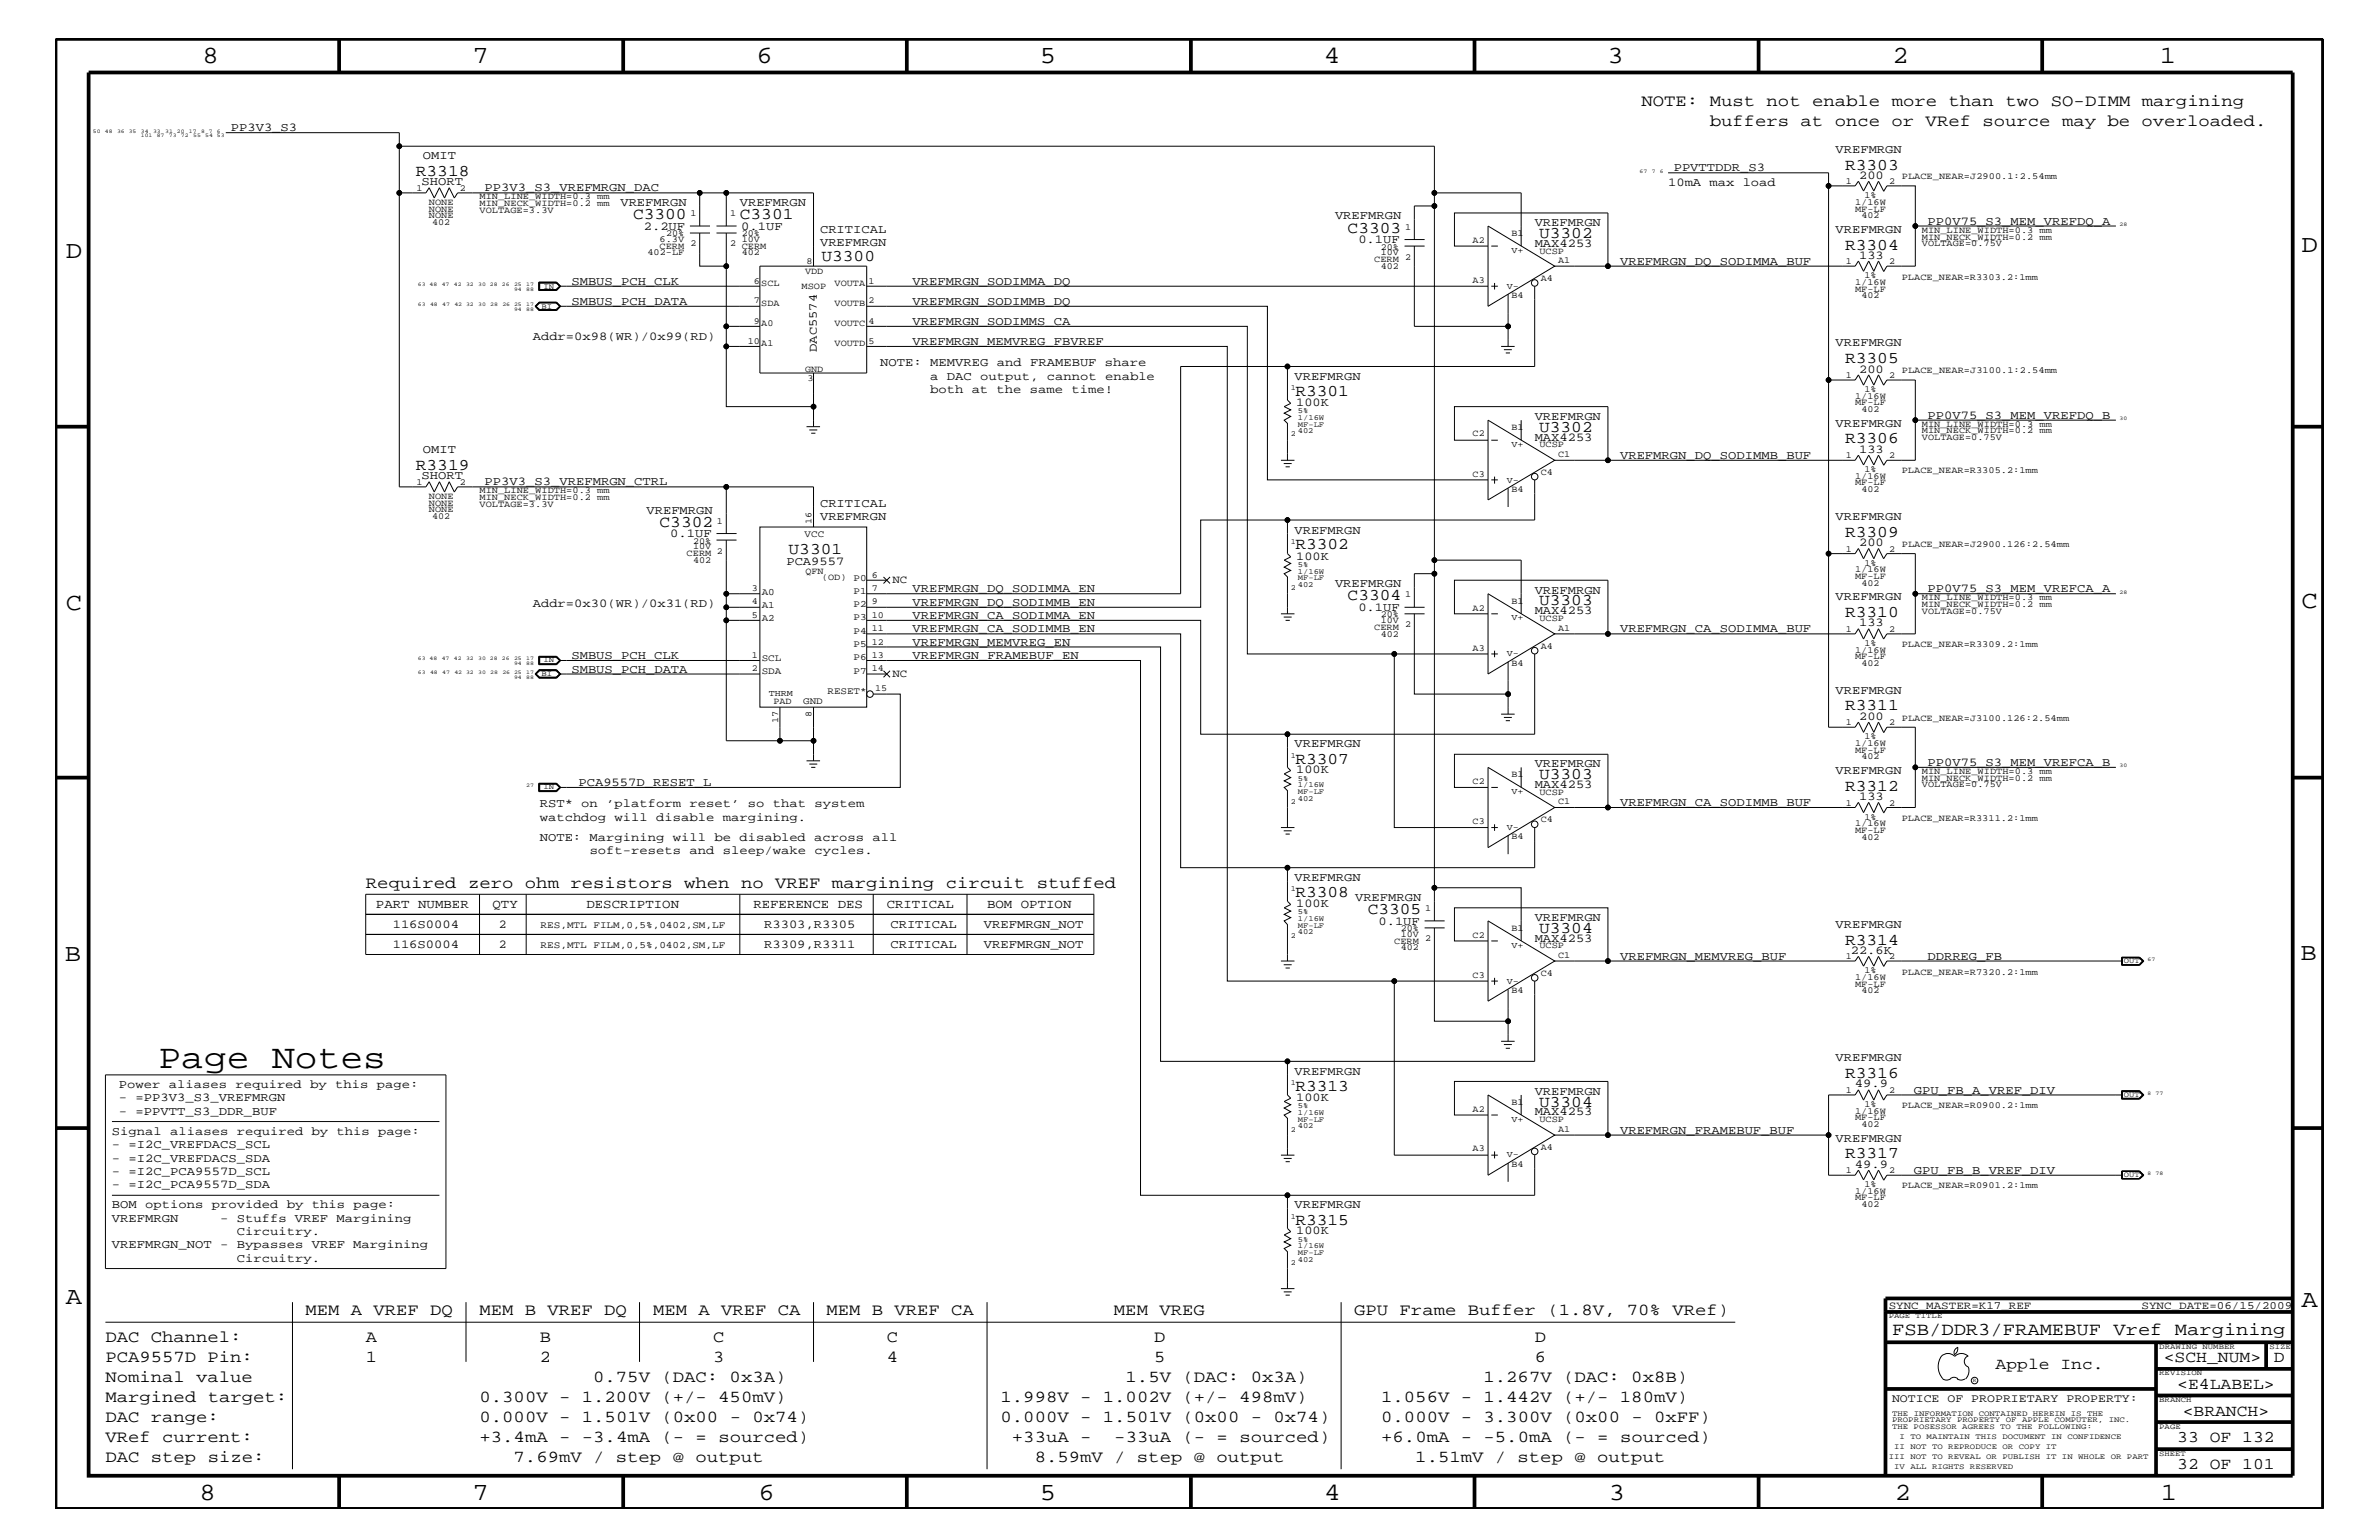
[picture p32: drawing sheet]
<svg xmlns="http://www.w3.org/2000/svg" width="432mm" height="279mm" viewBox="0 0 432 279" stroke-linecap="round" stroke-linejoin="round" font-family="sans-serif">
<defs><g id="words">
<text font-size="6.2" x="28.8" y="193.7">Page Notes</text>
<g font-size="4.5">
<text x="36.7" y="11.5">8</text>
<text x="85.8" y="11.5">7</text>
<text x="137.3" y="11.5">6</text>
<text x="188.7" y="11.5">5</text>
<text x="240.3" y="11.5">4</text>
<text x="291.8" y="11.5">3</text>
<text x="343.5" y="11.5">2</text>
<text x="392" y="11.5">1</text>
<text x="11.9" y="46.8">D</text>
<text x="417.7" y="45.7">D</text>
<text x="11.9" y="110.6">C</text>
<text x="417.7" y="110.3">C</text>
<text x="11.8" y="174.3">B</text>
<text x="417.6" y="174.2">B</text>
<text x="11.9" y="236.7">A</text>
<text x="417.7" y="237.1">A</text>
<text x="36.2" y="272.1">8</text>
<text x="85.8" y="272.1">7</text>
<text x="137.7" y="272.1">6</text>
<text x="188.7" y="272.1">5</text>
<text x="240.4" y="272.1">4</text>
<text x="292" y="272.1">3</text>
<text x="343.9" y="272.1">2</text>
<text x="392.2" y="272.1">1</text>
</g>
<text font-size="3.3" x="343.5" y="242.3">FSB/DDR3/FRAMEBUF Vref Margining</text>
<g font-size="3">
<text x="297.9" y="19.2">NOTE: Must not enable more than two SO-DIMM margining</text>
<text x="310.3" y="22.9">buffers at once or VRef source may be overloaded.</text>
<text x="75.5" y="31.9">R3318</text>
<text x="334.9" y="30.8">R3303</text>
<text x="114.9" y="39.8">C3300</text>
<text x="134.3" y="39.8">C3301</text>
<text x="149.1" y="47.4">U3300</text>
<text x="244.6" y="42.3">C3303</text>
<text x="279.4" y="43.2">U3302</text>
<text x="334.9" y="45.3">R3304</text>
<text x="334.9" y="65.9">R3305</text>
<text x="235.1" y="71.8">R3301</text>
<text x="279.4" y="78.3">U3302</text>
<text x="334.9" y="80.5">R3306</text>
<text x="75.5" y="85.3">R3319</text>
<text x="119.7" y="95.6">C3302</text>
<text x="143.1" y="100.4">U3301</text>
<text x="235.1" y="99.7">R3302</text>
<text x="334.9" y="97.4">R3309</text>
<text x="244.6" y="108.9">C3304</text>
<text x="279.4" y="109.8">U3303</text>
<text x="334.9" y="112">R3310</text>
<text x="334.9" y="128.9">R3311</text>
<text x="235.1" y="138.5">R3307</text>
<text x="279.4" y="141.4">U3303</text>
<text x="334.9" y="143.5">R3312</text>
<text x="66.4" y="161.1">Required zero ohm resistors when no VREF margining circuit stuffed</text>
<text x="235.1" y="162.8">R3308</text>
<text x="248.2" y="165.9">C3305</text>
<text x="279.4" y="169.3">U3304</text>
<text x="334.9" y="171.4">R3314</text>
<text x="235.1" y="197.9">R3313</text>
<text x="334.9" y="195.6">R3316</text>
<text x="279.4" y="200.8">U3304</text>
<text x="334.9" y="210.2">R3317</text>
<text x="235.1" y="222.2">R3315</text>
<text x="55.5" y="238.6">MEM A VREF DQ</text>
<text x="87" y="238.6">MEM B VREF DQ</text>
<text x="118.5" y="238.6">MEM A VREF CA</text>
<text x="150" y="238.6">MEM B VREF CA</text>
<text x="202.2" y="238.6">MEM VREG</text>
<text x="245.8" y="238.6">GPU Frame Buffer (1.8V, 70% VRef)</text>
<text x="19.1" y="243.5">DAC Channel:</text>
<text x="66.4" y="243.5">A</text>
<text x="98" y="243.5">B</text>
<text x="129.5" y="243.5">C</text>
<text x="161" y="243.5">C</text>
<text x="209.5" y="243.5">D</text>
<text x="278.6" y="243.5">D</text>
<text x="19.1" y="247.1">PCA9557D Pin:</text>
<text x="19.1" y="250.7">Nominal value</text>
<text x="66.4" y="247.1">1</text>
<text x="98" y="247.1">2</text>
<text x="107.7" y="250.7">0.75V (DAC: 0x3A)</text>
<text x="129.5" y="247.1">3</text>
<text x="161" y="247.1">4</text>
<text x="204.3" y="250.7">1.5V (DAC: 0x3A)</text>
<text x="209.5" y="247.1">5</text>
<text x="269.3" y="250.7">1.267V (DAC: 0x8B)</text>
<text x="278.6" y="247.1">6</text>
<text x="362.2" y="248.4">Apple Inc.</text>
<text x="392.7" y="247.1">&lt;SCH_NUM&gt;</text>
<text x="395.2" y="252">&lt;E4LABEL&gt;</text>
<text x="412.7" y="247.1">D</text>
<text x="19.1" y="254.4">Margined target:</text>
<text x="87" y="254.4">0.300V - 1.200V (+/- 450mV)</text>
<text x="181.6" y="254.4">1.998V - 1.002V (+/- 498mV)</text>
<text x="250.7" y="254.4">1.056V - 1.442V (+/- 180mV)</text>
<text x="396.2" y="256.8">&lt;BRANCH&gt;</text>
<text x="19.1" y="258">DAC range:</text>
<text x="19.1" y="261.6">VRef current:</text>
<text x="87" y="261.6">+3.4mA - -3.4mA (- = sourced)</text>
<text x="87" y="258">0.000V - 1.501V (0x00 - 0x74)</text>
<text x="181.6" y="258">0.000V - 1.501V (0x00 - 0x74)</text>
<text x="183.7" y="261.6">+33uA -</text>
<text x="202.3" y="261.6">-33uA (- = sourced)</text>
<text x="250.7" y="261.6">+6.0mA - -5.0mA (- = sourced)</text>
<text x="250.7" y="258">0.000V - 3.300V (0x00 - 0xFF)</text>
<text x="395.2" y="261.6">33 OF 132</text>
<text x="19.1" y="265.3">DAC step size:</text>
<text x="93.2" y="265.3">7.69mV / step @ output</text>
<text x="187.8" y="265.3">8.59mV / step @ output</text>
<text x="256.9" y="265.3">1.51mV / step @ output</text>
<text x="395.2" y="266.6">32 OF 101</text>
</g>
<g font-size="2.3">
<text x="68.2" y="164.7">PART NUMBER</text>
<text x="89.4" y="164.7">QTY</text>
<text x="106.4" y="164.7">DESCRIPTION</text>
<text x="136.7" y="164.7">REFERENCE DES</text>
<text x="161" y="164.7">CRITICAL</text>
<text x="179.2" y="164.7">BOM OPTION</text>
</g>
<g font-size="2.2">
<text x="41.9" y="23.8">PP3V3_S3</text>
<text x="76.8" y="28.9">OMIT</text>
<text x="333.2" y="27.7">VREFMRGN</text>
<text x="76.5" y="33.6">SHORT</text>
<text x="88" y="34.7">PP3V3_S3_VREFMRGN_DAC</text>
<text x="302.8" y="33.7">10mA max load</text>
<text x="303.8" y="31.1">PPVTTDDR_S3</text>
<text x="337.4" y="32.5">200</text>
<text x="112.6" y="37.4">VREFMRGN</text>
<text x="116.8" y="41.7">2.2UF</text>
<text x="134.3" y="37.4">VREFMRGN</text>
<text x="134.5" y="41.7">0.1UF</text>
<text x="242.3" y="39.8">VREFMRGN</text>
<text x="278.6" y="41">VREFMRGN</text>
<text x="349.8" y="40.8">PP0V75_S3_MEM_VREFDQ_A</text>
<text x="148.8" y="42.3">CRITICAL</text>
<text x="148.8" y="44.6">VREFMRGN</text>
<text x="246.5" y="44.1">0.1UF</text>
<text x="278.6" y="44.8">MAX4253</text>
<text x="333.2" y="42.3">VREFMRGN</text>
<text x="337.4" y="47">133</text>
<text x="103.7" y="51.7">SMBUS_PCH_CLK</text>
<text x="165.6" y="51.7">VREFMRGN_SODIMMA_DQ</text>
<text x="294" y="48">VREFMRGN_DQ_SODIMMA_BUF</text>
<text x="103.7" y="55.3">SMBUS_PCH_DATA</text>
<text x="165.6" y="55.3">VREFMRGN_SODIMMB_DQ</text>
<text x="165.6" y="59">VREFMRGN_SODIMMS_CA</text>
<text x="96.7" y="61.7">Addr=0x98(WR)/0x99(RD)</text>
<text x="148.3" y="63.9" transform="rotate(-90 148.3 63.9)">DAC5574</text>
<text x="165.6" y="62.6">VREFMRGN_MEMVREG_FBVREF</text>
<text x="333.2" y="62.9">VREFMRGN</text>
<text x="159.8" y="66.5">NOTE: MEMVREG and FRAMEBUF share</text>
<text x="168.8" y="71.3">both at the same time!</text>
<text x="168.8" y="68.9">a DAC output, cannot enable</text>
<text x="234.9" y="68.9">VREFMRGN</text>
<text x="337.4" y="67.6">200</text>
<text x="235.3" y="73.7">100K</text>
<text x="278.6" y="76.2">VREFMRGN</text>
<text x="333.2" y="77.4">VREFMRGN</text>
<text x="349.8" y="76">PP0V75_S3_MEM_VREFDQ_B</text>
<text x="76.8" y="82.2">OMIT</text>
<text x="278.6" y="80">MAX4253</text>
<text x="294" y="83.3">VREFMRGN_DQ_SODIMMB_BUF</text>
<text x="337.4" y="82.2">133</text>
<text x="76.5" y="87">SHORT</text>
<text x="88" y="88.1">PP3V3_S3_VREFMRGN_CTRL</text>
<text x="117.3" y="93.3">VREFMRGN</text>
<text x="148.8" y="94.3">VREFMRGN</text>
<text x="148.8" y="92">CRITICAL</text>
<text x="333.2" y="94.3">VREFMRGN</text>
<text x="121.7" y="97.4">0.1UF</text>
<text x="234.9" y="96.8">VREFMRGN</text>
<text x="235.3" y="101.5">100K</text>
<text x="337.4" y="99.1">200</text>
<text x="142.7" y="102.5">PCA9557</text>
<text x="165.6" y="107.5">VREFMRGN_DQ_SODIMMA_EN</text>
<text x="242.3" y="106.5">VREFMRGN</text>
<text x="278.6" y="107.7">VREFMRGN</text>
<text x="349.8" y="107.5">PP0V75_S3_MEM_VREFCA_A</text>
<text x="96.7" y="110.2">Addr=0x30(WR)/0x31(RD)</text>
<text x="165.6" y="112.3">VREFMRGN_CA_SODIMMA_EN</text>
<text x="165.6" y="109.9">VREFMRGN_DQ_SODIMMB_EN</text>
<text x="246.5" y="110.8">0.1UF</text>
<text x="278.6" y="111.4">MAX4253</text>
<text x="333.2" y="108.9">VREFMRGN</text>
<text x="337.4" y="113.7">133</text>
<text x="103.7" y="119.6">SMBUS_PCH_CLK</text>
<text x="165.6" y="117.2">VREFMRGN_MEMVREG_EN</text>
<text x="165.6" y="119.6">VREFMRGN_FRAMEBUF_EN</text>
<text x="165.6" y="114.8">VREFMRGN_CA_SODIMMB_EN</text>
<text x="294" y="114.8">VREFMRGN_CA_SODIMMA_BUF</text>
<text x="103.7" y="122">SMBUS_PCH_DATA</text>
<text x="333.2" y="125.9">VREFMRGN</text>
<text x="337.4" y="130.7">200</text>
<text x="234.9" y="135.6">VREFMRGN</text>
<text x="105" y="142.6">PCA9557D_RESET_L</text>
<text x="235.3" y="140.3">100K</text>
<text x="278.6" y="143">MAX4253</text>
<text x="278.6" y="139.2">VREFMRGN</text>
<text x="333.2" y="140.4">VREFMRGN</text>
<text x="349.8" y="139">PP0V75_S3_MEM_VREFCA_B</text>
<text x="98" y="146.5">RST* on ’platform reset’ so that system</text>
<text x="98" y="149">watchdog will disable margining.</text>
<text x="294" y="146.2">VREFMRGN_CA_SODIMMB_BUF</text>
<text x="337.4" y="145.1">133</text>
<text x="98" y="152.6">NOTE: Margining will be disabled across all</text>
<text x="107" y="155">soft-resets and sleep/wake cycles.</text>
<text x="234.9" y="159.9">VREFMRGN</text>
<text x="235.3" y="164.5">100K</text>
<text x="246" y="163.5">VREFMRGN</text>
<text x="250.2" y="167.8">0.1UF</text>
<text x="278.6" y="167.1">VREFMRGN</text>
<text x="71.3" y="168.3">116S0004</text>
<text x="71.3" y="172">116S0004</text>
<text x="90.6" y="168.3">2</text>
<text x="90.6" y="172">2</text>
<text x="138.7" y="168.3">R3303,R3305</text>
<text x="138.7" y="172">R3309,R3311</text>
<text x="161.6" y="168.3">CRITICAL</text>
<text x="161.6" y="172">CRITICAL</text>
<text x="178.6" y="168.3">VREFMRGN_NOT</text>
<text x="178.6" y="172">VREFMRGN_NOT</text>
<text x="278.6" y="170.9">MAX4253</text>
<text x="333.2" y="168.3">VREFMRGN</text>
<text x="335.9" y="173.1">22.6K</text>
<text x="294" y="174.2">VREFMRGN_MEMVREG_BUF</text>
<text x="349.8" y="174.2">DDRREG_FB</text>
<text x="21.6" y="197.4">Power aliases required by this page:</text>
<text x="234.9" y="195">VREFMRGN</text>
<text x="333.2" y="192.6">VREFMRGN</text>
<text x="336.7" y="197.3">49.9</text>
<text x="21.6" y="199.8">- =PP3V3_S3_VREFMRGN</text>
<text x="21.6" y="202.3">- =PPVTT_S3_DDR_BUF</text>
<text x="235.3" y="199.8">100K</text>
<text x="278.6" y="198.7">VREFMRGN</text>
<text x="278.6" y="202.4">MAX4253</text>
<text x="347.4" y="198.4">GPU_FB_A_VREF_DIV</text>
<text x="20.3" y="208.3">- =I2C_VREFDACS_SCL</text>
<text x="20.3" y="205.9">Signal aliases required by this page:</text>
<text x="294" y="205.7">VREFMRGN_FRAMEBUF_BUF</text>
<text x="333.2" y="207.1">VREFMRGN</text>
<text x="20.3" y="210.8">- =I2C_VREFDACS_SDA</text>
<text x="20.3" y="213.2">- =I2C_PCA9557D_SCL</text>
<text x="20.3" y="215.6">- =I2C_PCA9557D_SDA</text>
<text x="336.7" y="211.9">49.9</text>
<text x="347.4" y="213">GPU_FB_B_VREF_DIV</text>
<text x="20.3" y="219.2">BOM options provided by this page:</text>
<text x="20.3" y="221.7">VREFMRGN</text>
<text x="39.9" y="221.7">- Stuffs VREF Margining</text>
<text x="234.9" y="219.2">VREFMRGN</text>
<text x="20.3" y="226.5">VREFMRGN_NOT - Bypasses VREF Margining</text>
<text x="43" y="224.1">Circuitry.</text>
<text x="235.3" y="224">100K</text>
<text x="43" y="229">Circuitry.</text>
</g>
<text font-size="2.1" x="343.4" y="254.4">NOTICE OF PROPRIETARY PROPERTY:</text>
<g font-size="2">
<text x="162" y="105.9">NC</text>
<text x="162" y="122.9">NC</text>
<text x="342.8" y="237.4">SYNC_MASTER=K17_REF</text>
<text x="388.7" y="237.4">SYNC_DATE=06/15/2009</text>
</g>
<g font-size="1.8">
<text x="146" y="97.4">VCC</text>
<text x="138.3" y="107.9">A0</text>
<text x="154.9" y="105.4">P0</text>
<text x="154.9" y="107.7">P1</text>
<text x="138.3" y="110.3">A1</text>
<text x="138.3" y="112.7">A2</text>
<text x="154.9" y="110.2">P2</text>
<text x="154.9" y="112.6">P3</text>
<text x="154.9" y="117.5">P5</text>
<text x="154.9" y="119.8">P6</text>
<text x="154.9" y="115">P4</text>
<text x="138.3" y="120">SCL</text>
<text x="138.3" y="122.4">SDA</text>
<text x="150.2" y="125.9">RESET*</text>
<text x="154.9" y="122.3">P7</text>
<text x="145.8" y="127.7">GND</text>
<text x="98.1" y="168.3">RES,MTL FILM,0,5%,0402,SM,LF</text>
<text x="98.1" y="172">RES,MTL FILM,0,5%,0402,SM,LF</text>
</g>
<g font-size="1.7">
<text x="75.6" y="34.7">1</text>
<text x="83.5" y="34.7">2</text>
<text x="335" y="33.4">1</text>
<text x="338.4" y="35.9">1%</text>
<text x="342.9" y="33.4">2</text>
<text x="345.2" y="32.5">PLACE_NEAR=J2900.1:2.54mm</text>
<text x="77.9" y="39.6">NONE</text>
<text x="77.9" y="37.2">NONE</text>
<text x="77.9" y="38.4">NONE</text>
<text x="78.4" y="40.8">402</text>
<text x="87" y="38.6">VOLTAGE=3.3V</text>
<text x="87" y="37.4">MIN_NECK_WIDTH=0.2 mm</text>
<text x="87" y="36.2">MIN_LINE_WIDTH=0.3 mm</text>
<text x="125.3" y="39.2">1</text>
<text x="132.5" y="39.2">1</text>
<text x="255" y="41.7">1</text>
<text x="336.7" y="38.4">MF-LF</text>
<text x="336.7" y="37.2">1/16W</text>
<text x="337.9" y="39.6">402</text>
<text x="117.5" y="46.3">402-LF</text>
<text x="119.7" y="44">6.3V</text>
<text x="119.7" y="45.2">CERM</text>
<text x="120.9" y="42.9">20%</text>
<text x="125.3" y="44.6">2</text>
<text x="132.5" y="44.6">2</text>
<text x="134.6" y="44">10V</text>
<text x="134.6" y="42.9">20%</text>
<text x="134.6" y="46.3">402</text>
<text x="134.6" y="45.2">CERM</text>
<text x="146.4" y="47.9">8</text>
<text x="249.4" y="47.6">CERM</text>
<text x="250.6" y="45.3">20%</text>
<text x="250.6" y="46.3">10V</text>
<text x="255" y="47.1">2</text>
<text x="267.3" y="44.1">A2</text>
<text x="274.3" y="42.9">B1</text>
<text x="279.4" y="46">UCSP</text>
<text x="282.8" y="47.7">A1</text>
<text x="335" y="47.9">1</text>
<text x="342.9" y="47.9">2</text>
<text x="348.8" y="43.5">MIN_NECK_WIDTH=0.2 mm</text>
<text x="348.8" y="42.3">MIN_LINE_WIDTH=0.3 mm</text>
<text x="348.8" y="44.6">VOLTAGE=0.75V</text>
<text x="136.8" y="51.5">6</text>
<text x="138.2" y="51.9">SCL</text>
<text x="145.5" y="52.4">MSOP</text>
<text x="146.1" y="49.7">VDD</text>
<text x="151.5" y="51.9">VOUTA</text>
<text x="157.6" y="51.5">1</text>
<text x="250.6" y="48.8">402</text>
<text x="267.3" y="51.3">A3</text>
<text x="279.7" y="51">A4</text>
<text x="336.7" y="51.7">1/16W</text>
<text x="336.7" y="52.9">MF-LF</text>
<text x="338.4" y="50.5">1%</text>
<text x="345.2" y="50.7">PLACE_NEAR=R3303.2:1mm</text>
<text x="136.8" y="58.7">9</text>
<text x="136.8" y="55.1">7</text>
<text x="138.2" y="55.6">SDA</text>
<text x="138.2" y="59.2">A0</text>
<text x="151.5" y="59.2">VOUTC</text>
<text x="151.5" y="55.6">VOUTB</text>
<text x="157.6" y="55.1">2</text>
<text x="157.6" y="58.7">4</text>
<text x="274.3" y="54">B4</text>
<text x="337.9" y="54.1">402</text>
<text x="135.7" y="62.3">10</text>
<text x="138.2" y="62.9">A1</text>
<text x="151.5" y="62.9">VOUTD</text>
<text x="157.6" y="62.3">5</text>
<text x="146.1" y="67.5">GND</text>
<text x="146.6" y="69.2">3</text>
<text x="335" y="68.5">1</text>
<text x="338.4" y="71.1">1%</text>
<text x="342.9" y="68.5">2</text>
<text x="345.2" y="67.7">PLACE_NEAR=J3100.1:2.54mm</text>
<text x="336.7" y="73.5">MF-LF</text>
<text x="336.7" y="72.3">1/16W</text>
<text x="337.9" y="74.7">402</text>
<text x="348.8" y="77.4">MIN_LINE_WIDTH=0.3 mm</text>
<text x="267.3" y="79.2">C2</text>
<text x="274.3" y="78">B1</text>
<text x="279.4" y="81.1">UCSP</text>
<text x="282.8" y="82.8">C1</text>
<text x="335" y="83.1">1</text>
<text x="342.9" y="83.1">2</text>
<text x="348.8" y="78.6">MIN_NECK_WIDTH=0.2 mm</text>
<text x="348.8" y="79.9">VOLTAGE=0.75V</text>
<text x="75.6" y="88">1</text>
<text x="83.5" y="88">2</text>
<text x="87" y="89.5">MIN_LINE_WIDTH=0.3 mm</text>
<text x="267.3" y="86.5">C3</text>
<text x="274.3" y="89.2">B4</text>
<text x="279.7" y="86.2">C4</text>
<text x="336.7" y="86.9">1/16W</text>
<text x="336.7" y="88.1">MF-LF</text>
<text x="337.9" y="89.3">402</text>
<text x="338.4" y="85.6">1%</text>
<text x="345.2" y="85.9">PLACE_NEAR=R3305.2:1mm</text>
<text x="77.9" y="91.7">NONE</text>
<text x="77.9" y="92.9">NONE</text>
<text x="77.9" y="90.5">NONE</text>
<text x="78.4" y="94.2">402</text>
<text x="87" y="92">VOLTAGE=3.3V</text>
<text x="87" y="90.7">MIN_NECK_WIDTH=0.2 mm</text>
<text x="130.1" y="95">1</text>
<text x="147.3" y="95.1" transform="rotate(-90 147.3 95.1)">16</text>
<text x="124.6" y="101">CERM</text>
<text x="125.8" y="98.7">20%</text>
<text x="125.8" y="99.7">10V</text>
<text x="130.1" y="100.4">2</text>
<text x="335" y="100.1">1</text>
<text x="342.9" y="100.1">2</text>
<text x="345.2" y="99.3">PLACE_NEAR=J2900.126:2.54mm</text>
<text x="125.8" y="102.1">402</text>
<text x="136.5" y="107.2">3</text>
<text x="146.2" y="104.1">QFN</text>
<text x="149.2" y="105.3">(OD)</text>
<text x="158.2" y="104.8">6</text>
<text x="158.2" y="107.2">7</text>
<text x="336.7" y="103.8">1/16W</text>
<text x="336.7" y="105">MF-LF</text>
<text x="337.9" y="106.3">402</text>
<text x="338.4" y="102.6">1%</text>
<text x="136.5" y="109.7">4</text>
<text x="136.5" y="112.1">5</text>
<text x="158.2" y="109.7">9</text>
<text x="158.2" y="112.1">10</text>
<text x="250.6" y="112">20%</text>
<text x="250.6" y="113.1">10V</text>
<text x="255" y="108.3">1</text>
<text x="255" y="113.7">2</text>
<text x="267.3" y="110.8">A2</text>
<text x="274.3" y="109.5">B1</text>
<text x="279.4" y="112.7">UCSP</text>
<text x="348.8" y="108.9">MIN_LINE_WIDTH=0.3 mm</text>
<text x="348.8" y="110.2">MIN_NECK_WIDTH=0.2 mm</text>
<text x="348.8" y="111.4">VOLTAGE=0.75V</text>
<text x="136.5" y="119.4">1</text>
<text x="158.2" y="114.5">11</text>
<text x="158.2" y="117">12</text>
<text x="158.2" y="119.4">13</text>
<text x="249.4" y="114.2">CERM</text>
<text x="250.6" y="115.5">402</text>
<text x="267.3" y="118.1">A3</text>
<text x="279.7" y="117.7">A4</text>
<text x="282.8" y="114.4">A1</text>
<text x="335" y="114.7">1</text>
<text x="336.7" y="119.6">MF-LF</text>
<text x="336.7" y="118.4">1/16W</text>
<text x="338.4" y="117.2">1%</text>
<text x="342.9" y="114.7">2</text>
<text x="345.2" y="117.4">PLACE_NEAR=R3309.2:1mm</text>
<text x="136.5" y="121.8">2</text>
<text x="158.2" y="121.8">14</text>
<text x="158.8" y="125.4">15</text>
<text x="274.3" y="120.8">B4</text>
<text x="337.9" y="120.8">402</text>
<text x="140.4" y="127.7">PAD</text>
<text x="141.2" y="131.3" transform="rotate(-90 141.2 131.3)">17</text>
<text x="147.3" y="130.2" transform="rotate(-90 147.3 130.2)">8</text>
<text x="335" y="131.6">1</text>
<text x="342.9" y="131.6">2</text>
<text x="345.2" y="130.8">PLACE_NEAR=J3100.126:2.54mm</text>
<text x="336.7" y="136.6">MF-LF</text>
<text x="336.7" y="135.3">1/16W</text>
<text x="337.9" y="137.8">402</text>
<text x="338.4" y="134.1">1%</text>
<text x="267.3" y="142.3">C2</text>
<text x="274.3" y="141">B1</text>
<text x="348.8" y="140.4">MIN_LINE_WIDTH=0.3 mm</text>
<text x="348.8" y="141.7">MIN_NECK_WIDTH=0.2 mm</text>
<text x="348.8" y="142.9">VOLTAGE=0.75V</text>
<text x="267.3" y="149.5">C3</text>
<text x="279.4" y="144.2">UCSP</text>
<text x="279.7" y="149.2">C4</text>
<text x="282.8" y="145.9">C1</text>
<text x="335" y="146.2">1</text>
<text x="336.7" y="149.9">1/16W</text>
<text x="338.4" y="148.7">1%</text>
<text x="342.9" y="146.2">2</text>
<text x="345.2" y="149">PLACE_NEAR=R3311.2:1mm</text>
<text x="274.3" y="152.3">B4</text>
<text x="336.7" y="151.1">MF-LF</text>
<text x="337.9" y="152.3">402</text>
<text x="258.7" y="165.3">1</text>
<text x="253.1" y="171.2">CERM</text>
<text x="254.3" y="172.4">402</text>
<text x="254.3" y="170">10V</text>
<text x="254.3" y="168.9">20%</text>
<text x="258.7" y="170.7">2</text>
<text x="267.3" y="170.1">C2</text>
<text x="274.3" y="168.9">B1</text>
<text x="279.4" y="172.1">UCSP</text>
<text x="282.8" y="173.8">C1</text>
<text x="267.3" y="177.4">C3</text>
<text x="279.7" y="177.1">C4</text>
<text x="335" y="174">1</text>
<text x="336.7" y="177.7">1/16W</text>
<text x="336.7" y="179">MF-LF</text>
<text x="338.4" y="176.6">1%</text>
<text x="342.9" y="174">2</text>
<text x="345.2" y="176.8">PLACE_NEAR=R7320.2:1mm</text>
<text x="274.3" y="180.1">B4</text>
<text x="337.9" y="180.2">402</text>
<text x="267.3" y="201.7">A2</text>
<text x="274.3" y="200.4">B1</text>
<text x="279.4" y="203.6">UCSP</text>
<text x="335" y="198.2">1</text>
<text x="336.7" y="202">1/16W</text>
<text x="336.7" y="203.2">MF-LF</text>
<text x="338.4" y="200.9">1%</text>
<text x="342.9" y="198.2">2</text>
<text x="345.2" y="201">PLACE_NEAR=R0900.2:1mm</text>
<text x="267.3" y="208.9">A3</text>
<text x="279.7" y="208.6">A4</text>
<text x="282.8" y="205.3">A1</text>
<text x="337.9" y="204.4">402</text>
<text x="274.3" y="211.7">B4</text>
<text x="335" y="212.8">1</text>
<text x="338.4" y="215.3">1%</text>
<text x="342.9" y="212.8">2</text>
<text x="345.2" y="215.6">PLACE_NEAR=R0901.2:1mm</text>
<text x="336.7" y="216.6">1/16W</text>
<text x="336.7" y="217.8">MF-LF</text>
<text x="337.9" y="219">402</text>
</g>
<g font-size="1.6">
<text x="274.3" y="45.9">V+</text>
<text x="273.5" y="52.4">V-</text>
<text x="274.3" y="81.1">V+</text>
<text x="273.5" y="87.6">V-</text>
<text x="274.3" y="112.6">V+</text>
<text x="273.5" y="119.1">V-</text>
<text x="139.5" y="126.4">THRM</text>
<text x="274.3" y="144">V+</text>
<text x="273.5" y="150.7">V-</text>
<text x="274.3" y="172">V+</text>
<text x="273.5" y="178.5">V-</text>
<text x="274.3" y="203.5">V+</text>
<text x="273.5" y="210">V-</text>
</g>
<g font-size="1.4">
<text x="98.6" y="52.4">IN</text>
<text x="98.3" y="56">BI</text>
<text x="234.3" y="70.7">1</text>
<text x="235.5" y="77.4">MF-LF</text>
<text x="235.5" y="76.2">1/16W</text>
<text x="235.5" y="75">5%</text>
<text x="234.3" y="79.2">2</text>
<text x="235.5" y="78.6">402</text>
<text x="234.3" y="98.7">1</text>
<text x="234.3" y="107.1">2</text>
<text x="235.5" y="102.9">5%</text>
<text x="235.5" y="104.1">1/16W</text>
<text x="235.5" y="105.3">MF-LF</text>
<text x="235.5" y="106.5">402</text>
<text x="98.3" y="122.6">BI</text>
<text x="98.6" y="120.2">IN</text>
<text x="234.3" y="137.4">1</text>
<text x="98.6" y="143.2">IN</text>
<text x="235.5" y="142.9">1/16W</text>
<text x="235.5" y="141.7">5%</text>
<text x="234.3" y="145.9">2</text>
<text x="235.5" y="145.3">402</text>
<text x="235.5" y="144">MF-LF</text>
<text x="234.3" y="161.7">1</text>
<text x="235.5" y="167.1">1/16W</text>
<text x="235.5" y="165.9">5%</text>
<text x="234.3" y="170.1">2</text>
<text x="235.5" y="168.3">MF-LF</text>
<text x="235.5" y="169.5">402</text>
<text x="385.5" y="174.8">OUT</text>
<text x="234.3" y="196.8">1</text>
<text x="235.5" y="203.5">MF-LF</text>
<text x="235.5" y="202.3">1/16W</text>
<text x="235.5" y="201">5%</text>
<text x="385.5" y="199">OUT</text>
<text x="234.3" y="205.3">2</text>
<text x="235.5" y="204.7">402</text>
<text x="385.5" y="213.6">OUT</text>
<text x="234.3" y="221.1">1</text>
<text x="235.5" y="225.3">5%</text>
<text x="235.5" y="226.5">1/16W</text>
<text x="235.5" y="227.7">MF-LF</text>
<text x="234.3" y="229.6">2</text>
<text x="235.5" y="229">402</text>
<text x="342.8" y="239.2">PAGE TITLE</text>
<text x="391.9" y="244.7">DRAWING NUMBER</text>
<text x="411.9" y="244.7">SIZE</text>
<text x="391.9" y="249.5">REVISION</text>
<text x="343.4" y="256.8">THE INFORMATION CONTAINED HEREIN IS THE</text>
<text x="391.9" y="254.4">BRANCH</text>
<text x="343.4" y="259.3">THE POSESSOR AGREES TO THE FOLLOWING:</text>
<text x="343.4" y="258">PROPRIETARY PROPERTY OF APPLE COMPUTER, INC.</text>
<text x="343.8" y="262.9">II NOT TO REPRODUCE OR COPY IT</text>
<text x="344.8" y="261.1">I TO MAINTAIN THIS DOCUMENT IN CONFIDENCE</text>
<text x="391.9" y="259.3">PAGE</text>
<text x="342.8" y="264.7">III NOT TO REVEAL OR PUBLISH IT IN WHOLE OR PART</text>
<text x="343.8" y="266.6">IV ALL RIGHTS RESERVED</text>
<text x="391.9" y="264.1">SHEET</text>
</g>
<g font-size="1">
<text x="16.8" y="24.1">50</text>
<text x="19.1" y="24.1">48</text>
<text x="21.3" y="24.1">36 35</text>
<text x="25.6" y="24.9">101</text>
<text x="25.6" y="24.1">34</text>
<text x="27.8" y="24.1">33</text>
<text x="28.4" y="24.9">87</text>
<text x="30" y="24.1">31 20</text>
<text x="30.6" y="24.9">73</text>
<text x="32.9" y="24.9">72</text>
<text x="34.3" y="24.1">17</text>
<text x="35.1" y="24.9">55</text>
<text x="36.5" y="24.1">8</text>
<text x="37.3" y="24.9">54 53</text>
<text x="37.9" y="24.1">7</text>
<text x="39.4" y="24.1">6</text>
<text x="297.6" y="31.4">67</text>
<text x="299.8" y="31.4">7</text>
<text x="301.2" y="31.4">6</text>
<text x="384.7" y="41">28</text>
<text x="75.9" y="51.9">63 48</text>
<text x="80.2" y="51.9">47</text>
<text x="82.4" y="51.9">42</text>
<text x="84.6" y="51.9">32</text>
<text x="86.8" y="51.9">30 28</text>
<text x="91.1" y="51.9">26</text>
<text x="93.3" y="51.9">25</text>
<text x="93.3" y="52.9">94</text>
<text x="95.5" y="51.9">17</text>
<text x="95.5" y="52.9">88</text>
<text x="75.9" y="55.6">63</text>
<text x="78.1" y="55.6">48</text>
<text x="80.3" y="55.6">47</text>
<text x="82.5" y="55.6">42 32</text>
<text x="86.8" y="55.6">30</text>
<text x="89" y="55.6">28</text>
<text x="91.2" y="55.6">26 25</text>
<text x="93.3" y="56.5">94</text>
<text x="95.5" y="55.6">17</text>
<text x="95.5" y="56.5">88</text>
<text x="384.7" y="76.2">30</text>
<text x="384.7" y="107.7">28</text>
<text x="75.9" y="119.8">63 48</text>
<text x="80.2" y="119.8">47</text>
<text x="82.4" y="119.8">42</text>
<text x="84.6" y="119.8">32</text>
<text x="86.8" y="119.8">30 28</text>
<text x="91.1" y="119.8">26</text>
<text x="93.3" y="119.8">25</text>
<text x="95.5" y="119.8">17</text>
<text x="75.9" y="122.3">63</text>
<text x="78.1" y="122.3">48</text>
<text x="80.3" y="122.3">47</text>
<text x="82.5" y="122.3">42 32</text>
<text x="86.8" y="122.3">30</text>
<text x="89" y="122.3">28</text>
<text x="91.2" y="122.3">26 25</text>
<text x="93.3" y="120.7">94</text>
<text x="93.3" y="123.1">94</text>
<text x="95.5" y="120.7">88</text>
<text x="95.5" y="122.3">17</text>
<text x="95.5" y="123.1">88</text>
<text x="95.5" y="142.9">27</text>
<text x="384.7" y="139.2">30</text>
<text x="389.8" y="174.4">67</text>
<text x="389.8" y="198.7">8</text>
<text x="391.2" y="198.7">77</text>
<text x="389.8" y="213.2">8</text>
<text x="391.2" y="213.2">78</text>
<text x="358.1" y="250.7">R</text>
</g>
</g></defs>
<g fill="none" stroke="#000" stroke-width=".18">
<path d="M41 24.1h31.5v64.2h4.8l.6-.9 .9 1.9 1-1.9 .9 1.9 .8-1.9 1 1.9 .6-1h48.7M72.5 26.5h187.9v8.5h15.7v9.6M72.5 35h4.8l.6-.9 .9 1.8 1-1.8 .9 1.8 .8-1.8 1 1.8 .6-.9h43.9M131.8 35h-4.8v6M260.4 35v2.4h-3.7v6.1M260.4 37.4v64.2M302.8 31.4h29.1v37.5M331.9 33.7h4.8l.6-.8 .9 1.8 1-1.8 .9 1.8 .9-1.8 .9 1.8M341.9 34.7l.6-1h5.1v14.6h-5.1l-.6 1M97.3 55.6l.7-.6h2.9l.7 .6-.7 .6h-2.9zM97.8 51.2h3.2l.8 .7-.8 .8h-3.2zM97.8 51.3h3.2l.7 .6-.7 .8"/>
<path d="M97.9 54.8h3.1l.8 .8-.8 .7h-3.1l-.8-.7zM97.9 51.3h3.1l.6 .6-.6 .7h-3.1zM98 51.3v1.2h2.9l.7-.6M100.9 51.3l.7 .6M101 54.9h-3.1l-.6 .7M101 54.9l.6 .7-.6 .6h-3.1l-.6-.6M101 54.9h-3.1l-.7 .7 .7 .7h3.1M101 54.9l.7 .7-.7 .7M101.6 51.9h36.3M101.6 55.6h36.3M125.2 42.3h3.7M125.2 41h3.7"/>
<path d="M127 42.3v6h4.8v-6M130 42.3h3.7M130 41h3.7M131.8 41v-6h15.9v13.3M131.8 48.3v10.9M137.9 59.2h-6.1v3.7M137.9 48.3h19.4v19.4h-19.4zM157.3 59.2h69.1v59.4h43.7M157.3 55.6h72.7v31.5h40.1M157.3 51.9h112.8M254.9 44.6h3.7M254.9 43.5h3.7"/>
<path d="M256.7 44.6v14.6h17M270.1 41l12.1 7.3-12.1 7.3zM270.1 44.6h-6.1v-6h27.8v9.7h44.9l.6-.9 .9 1.8 1-1.8 .9 1.8 .9-1.8 .9 1.8M270.7 44.6h1.2M270.7 51.9h1.2M271.3 51.3v1.2M273.7 53.4v9.5M278.6 51.9v14.6h-44.9v6.1l.6 .6-1.2 .6 1.2 .6-1.2 .6 1.2 .6-1.2 .6 .6 .6v6.7M282.2 48.3h9.6M347.6 41h36.4M137.9 62.9h-6.1v10.9h15.9v-6.1M146.4 77.4h2.4"/>
<path d="M146.9 78h1.4M147.2 78.6h.8M147.7 73.8v3.6M157.3 62.9h65.5v115.1h47.3M233.7 66.5h-19.4v41.2h-57M270.1 76.2l12.1 7.3-12.1 7.2zM270.1 79.9h-6.1v-6.1h27.8v9.7h44.9l.6-.9 .9 1.8 1-1.8 .9 1.8 .9-1.8 .9 1.8M270.7 79.9h1.2M272.5 62.9h2.4M273 63.4h1.4M273.3 64h.8M276.1 76.2v3.7"/>
<path d="M347.6 76.2h36.4M130 98h3.7M130 96.8h3.7M131.8 98v9.7h6.1M137.9 95.6h19.4v32.7h-19.4zM147.7 95.6v-7.3h-15.9v8.5M232.5 83.5h2.5M233 84.1h1.4M233.3 84.7h.8M233.7 94.3h-15.8v15.9h-60.6M270.7 87.1h1.2M271.3 86.5v1.2"/>
<path d="M273.7 88.6v3.4M278.6 87.1v7.2h-44.9v6.1l.6 .6-1.2 .6 1.2 .6-1.2 .7 1.2 .6-1.2 .6 .6 .6v6.7M282.2 83.5h9.6M341.9 84.4l.6-.9h5.1v-14.6h-5.1l-.6 1-.9-1.9-.9 1.9-.9-1.9-1 1.9-.9-1.9-.6 .9h-4.8v31.5h4.8l.6-.9 .9 1.9 1-1.9 .9 1.9 .9-1.9 .9 1.9 .6-1h5.1v7.3h36.4M97.8 119.1h3.2l.8 .7-.8 .8h-3.2zM97.8 119.2h3.2M97.9 119.2v1.3M98 119.2h2.9l.7 .6-.7 .6h-2.9zM101 119.2l.7 .6-.7 .7M101 119.2l.6 .6M101.6 119.8h36.3M101.6 119.8l-.6 .7"/>
<path d="M131.8 107.7v2.5M131.8 112.6v21.8h9.8M137.9 110.2h-6.1v2.4h6.1M157.3 115h57v42.4h19.4M157.3 119.8h49.7v97.1h71.6v-7.3M157.3 112.6h60.6v20.6h15.8M157.3 117.4h53.4v75.2h23M157.3 105.3h3.7M160.4 104.7l1.1 1.2M161.5 104.7l-1.1 1.2M232.5 111.4h2.5M233 112h1.4"/>
<path d="M233.3 112.6h.8M253.1 118.6v31.5h17M254.9 111.4h3.7M254.9 110.2h3.7M256.7 111.4v14.5h17M260.4 101.6v2.5h-3.7v6.1M260.4 101.6h15.7v9.8M260.4 104.1v63M270.1 107.7l12.1 7.3-12.1 7.3zM270.1 111.4h-6.1v-6.1h27.8v9.7M270.7 111.4h1.2M270.7 118.6h1.2"/>
<path d="M271.3 118.1v1.1M278.6 118.6v14.6h-44.9v6l.6 .6-1.2 .6 1.2 .7-1.2 .6 1.2 .6-1.2 .6 .6 .6v6.6M331.9 100.4v31.5h4.8l.6-.9 .9 1.9 1-1.9 .9 1.9 .9-1.9 .9 1.9M347.6 107.7v7.3h-5.1l-.6 .9-.9-1.8-.9 1.8-.9-1.8-1 1.8-.9-1.8-.6 .9h-54.5M97.3 122.3l.7-.6h2.9l.7 .6-.7 .6h-2.9zM97.8 120.5h3.2M97.9 121.6h3.1l.6 .7-.6 .6h-3.1l-.6-.6zM97.9 121.5h3.1l.7 .8-.7 .7h-3.1l-.7-.7zM97.9 121.5h3.1l.8 .8-.8 .7h-3.1l-.8-.7zM101.6 122.3h36.3M141.6 128.3v6.1h6.1M146.4 138h2.4"/>
<path d="M146.9 138.6h1.4M147.2 139.2h.8M147.7 128.3v9.7M157.3 122.3h3.7M158.5 125.9h4.9v17h-61.8M160.4 121.7l1.1 1.2M161.5 121.7l-1.1 1.2M270.1 139.2l12.1 7.3-12.1 7.3zM272.5 129.6h2.4M273 130.2h1.4M273.3 130.8h.8M273.7 120.1v9.5"/>
<path d="M276.1 139.2v3.7M341.9 133l.6-1.1h5.1v7.3h36.4M347.6 139.2v7.3h-5.1l-.6 1M97.8 142.1h3.2l.8 .8-.8 .7h-3.2zM97.8 143.5h3.2M97.8 142.2h3.2M97.9 142.2v1.3M98 142.3h2.9l.7 .6-.7 .6h-2.9zM101 142.2l.7 .7-.7 .6M101 142.2l.6 .7M101.6 142.9l-.6 .6M232.5 150.1h2.5"/>
<path d="M233 150.7h1.4M233.3 151.3h.8M270.1 142.9h-6.1v-6.1h27.8v9.7M270.7 142.9h1.2M270.7 150.1h1.2M271.3 149.5v1.2M273.7 151.6v3.4M278.6 150.1v7.3h-44.9v6.1l.6 .6-1.2 .6 1.2 .6-1.2 .6 1.2 .6-1.2 .6 .6 .7v6.6M282.2 146.5h54.5l.6-.9 .9 1.8 1-1.8 .9 1.8 .9-1.8 .9 1.8M66.4 169.5h132.1M66.4 162.2h132.1v11h-132.1zM66.4 165.9h132.1"/>
<path d="M87 162.2v11M95.5 162.2v11M134.3 162.2v11M158.5 162.2v11M175.5 162.2v11M232.5 174.4h2.5M233 175h1.4M233.3 175.6h.8M253.1 178v31.6h17M258.6 168.3h3.6M258.6 167.1h3.6M260.4 168.3v17h13.3"/>
<path d="M260.4 161.1h15.7v9.6M270.1 167.1l12.1 7.3-12.1 7.2zM270.1 170.7h-6.1v-6h27.8v9.7M270.7 170.7h1.2M270.7 178h1.2M271.3 177.4v1.3M273.7 179.5v9.4M278.6 178v14.6h-44.9v6.1l.6 .5-1.2 .6 1.2 .6-1.2 .6 1.2 .7-1.2 .6 .6 .6v6.7M282.2 174.4h54.5l.6-.9 .9 1.8 1-1.8 .9 1.8 .9-1.8 .9 1.8M385.1 173.7h3.3l.7 .7-.7 .7h-3.3zM385.1 173.7v1.4M385.1 175h3.2"/>
<path d="M385.1 173.8h3.2M385.2 173.8v1.2M385.2 174.4h-42.7l-.6 1M388.3 173.7l.7 .7-.7 .7M388.3 173.8l.7 .6-.7 .6M388.3 173.8l.6 .6-.6 .6M19.1 195h61.8v35.2h-61.8zM270.1 198.7l12.1 7.2-12.1 7.3zM272.5 188.9h2.4M273 189.5h1.4M273.3 190.2h.8M276.1 198.7v3.6"/>
<path d="M385.1 197.9h3.3l.7 .8-.7 .7h-3.3zM385.1 197.9v1.4h3.2M385.1 198h3.2l.7 .7-.7 .6M385.2 198.1h3.1l.6 .6-.6 .5h-3.1zM385.2 198.7h-42.7l-.6 .9-.9-1.9-.9 1.9-.9-1.9-1 1.9-.9-1.9-.6 1h-4.8v14.5h4.8l.6-.9 .9 1.8 1-1.8 .9 1.8 .9-1.8 .9 1.8M388.3 197.9l.7 .8-.7 .6M20.3 216.9h59.5M20.3 203.5h59.5M232.5 209.6h2.5M233 210.2h1.4M233.3 210.8h.8M233.7 216.9v6l.6 .6-1.2 .6 1.2 .6-1.2 .6 1.2 .6-1.2 .6 .6 .6v6.7"/>
<path d="M270.1 202.3h-6.1v-6.1h27.8v9.7M270.7 209.6h1.2M270.7 202.3h1.2M271.3 208.9v1.3M273.7 211v3.4M282.2 205.9h49.7M385.1 212.5h3.3l.7 .7-.7 .7h-3.3zM385.1 212.5v1.4M385.1 213.8h3.2M385.1 212.5h3.2M385.2 212.5v1.3M385.2 213.2h-42.7l-.6 1"/>
<path d="M388.3 212.5l.7 .7-.7 .7M388.3 212.5l.7 .7-.7 .6M388.3 212.5l.6 .7-.6 .6M19.1 239.9h295.9M53.1 236.2v30.4M84.6 236.2v10.9M116.1 236.2v10.9M147.7 236.2v10.9M179.2 236.2v30.4M232.5 233.8h2.5M233 234.4h1.4M233.3 235h.8"/>
<path d="M243.4 236.2v30.4M352.3 246.1a1.69 1.69 0 0 1 2.5 0 1.72 1.72 0 0 1 2.4 0M352.4 246a3.2 3.2 0 0 0 .4 4.3l.8 .1 .4-.2M354 250.2l.7-.3 .7 .3M355.2 250.2l.7 .2 .7-.2M355.3 244.4v.3a1.18 1.18 0 0 1-.6 1.1M355.4 244.4a.99 .99 0 0 0-.6 1.4M357.2 246a1.04 1.04 0 0 0-.7 1 1.04 1.04 0 0 0 .7 1M357.3 248l.1 .7a2.11 2.11 0 0 1-.6 1.5"/>
<circle cx="72.5" cy="26.5" r=".42"/>
<circle cx="72.5" cy="35" r=".42"/>
<circle cx="127" cy="35" r=".42"/>
<circle cx="131.8" cy="35" r=".42"/>
<circle cx="260.3" cy="37.4" r=".42"/>
<circle cx="260.3" cy="35" r=".42"/>
<circle cx="331.9" cy="33.7" r=".42"/>
<circle cx="131.8" cy="48.3" r=".42"/>
<circle cx="131.8" cy="59.2" r=".42"/>
<circle cx="273.7" cy="59.2" r=".42"/>
<circle cx="278.6" cy="51.3" r=".59"/>
<circle cx="291.8" cy="48.3" r=".42"/>
<circle cx="347.6" cy="41" r=".42"/>
<circle cx="131.8" cy="62.9" r=".42"/>
<circle cx="147.7" cy="73.8" r=".42"/>
<circle cx="233.7" cy="66.5" r=".42"/>
<circle cx="331.9" cy="68.9" r=".42"/>
<circle cx="347.6" cy="76.2" r=".42"/>
<circle cx="131.8" cy="88.3" r=".42"/>
<circle cx="233.7" cy="94.3" r=".42"/>
<circle cx="278.6" cy="86.5" r=".59"/>
<circle cx="291.8" cy="83.5" r=".42"/>
<circle cx="131.8" cy="110.2" r=".42"/>
<circle cx="131.8" cy="107.7" r=".42"/>
<circle cx="131.8" cy="112.6" r=".42"/>
<circle cx="253.1" cy="118.6" r=".42"/>
<circle cx="260.3" cy="101.6" r=".42"/>
<circle cx="260.3" cy="104.1" r=".42"/>
<circle cx="278.6" cy="118.1" r=".59"/>
<circle cx="291.8" cy="115" r=".42"/>
<circle cx="331.9" cy="100.4" r=".42"/>
<circle cx="347.6" cy="107.7" r=".42"/>
<circle cx="141.6" cy="134.4" r=".42"/>
<circle cx="147.7" cy="134.4" r=".42"/>
<circle cx="157.9" cy="125.9" r=".59"/>
<circle cx="233.7" cy="133.2" r=".42"/>
<circle cx="273.7" cy="125.9" r=".42"/>
<circle cx="347.6" cy="139.2" r=".42"/>
<circle cx="233.7" cy="157.4" r=".42"/>
<circle cx="278.6" cy="149.5" r=".59"/>
<circle cx="291.8" cy="146.5" r=".42"/>
<circle cx="253.1" cy="178" r=".42"/>
<circle cx="260.3" cy="161.1" r=".42"/>
<circle cx="278.6" cy="177.4" r=".59"/>
<circle cx="291.8" cy="174.4" r=".42"/>
<circle cx="233.7" cy="192.6" r=".42"/>
<circle cx="273.7" cy="185.3" r=".42"/>
<circle cx="233.7" cy="216.9" r=".42"/>
<circle cx="278.6" cy="208.9" r=".59"/>
<circle cx="291.8" cy="205.9" r=".42"/>
<circle cx="331.9" cy="205.9" r=".42"/>
<circle cx="358.4" cy="250.5" r=".59"/>
</g>
<g fill="none" stroke="#000" stroke-width=".68" stroke-linecap="butt">
<path d="M10.1 7.1h411.5v266.7h-411.5zM16.1 13.2h400v254.5h-400zM61.6 7.1v6.1M113.1 7.1v6.1M164.6 7.1v6.1M216.2 7.1v6.1M267.6 7.1v6.1M319.2 7.1v6.1M370.7 7.1v6.1M10.1 77.4h6M416.1 77.4h5.5M10.1 141.1h6"/>
<path d="M416.1 141.1h5.5M10.1 204.7h6M416.1 204.7h5.5M342.2 238h73.9M416.1 235.6h-73.9v32.1M342.2 243.5h73.9M342.2 252h49.1M391.3 243.5v24.2M391.3 258h24.8M391.3 253.2h24.8M391.3 248.4h24.8M411.3 243.5v4.9"/>
<path d="M61.6 267.7v6.1M113.1 267.7v6.1M164.6 267.7v6.1M216.2 268v5.8M267.6 267.7v6.1M319.2 267.7v6.1M370.7 267.7v6.1M391.3 262.9h24.8"/>
</g>
<g fill="#000">
<circle cx="72.5" cy="26.5" r=".42"/>
<circle cx="72.5" cy="35" r=".42"/>
<circle cx="127" cy="35" r=".42"/>
<circle cx="131.8" cy="35" r=".42"/>
<circle cx="260.3" cy="37.4" r=".42"/>
<circle cx="260.3" cy="35" r=".42"/>
<circle cx="331.9" cy="33.7" r=".42"/>
<circle cx="131.8" cy="48.3" r=".42"/>
<circle cx="131.8" cy="59.2" r=".42"/>
<circle cx="273.7" cy="59.2" r=".42"/>
<circle cx="291.8" cy="48.3" r=".42"/>
<circle cx="347.6" cy="41" r=".42"/>
<circle cx="131.8" cy="62.9" r=".42"/>
<circle cx="147.7" cy="73.8" r=".42"/>
<circle cx="233.7" cy="66.5" r=".42"/>
<circle cx="331.9" cy="68.9" r=".42"/>
<circle cx="347.6" cy="76.2" r=".42"/>
<circle cx="131.8" cy="88.3" r=".42"/>
<circle cx="233.7" cy="94.3" r=".42"/>
<circle cx="291.8" cy="83.5" r=".42"/>
<circle cx="131.8" cy="110.2" r=".42"/>
<circle cx="131.8" cy="107.7" r=".42"/>
<circle cx="131.8" cy="112.6" r=".42"/>
<circle cx="253.1" cy="118.6" r=".42"/>
<circle cx="260.3" cy="101.6" r=".42"/>
<circle cx="260.3" cy="104.1" r=".42"/>
<circle cx="291.8" cy="115" r=".42"/>
<circle cx="331.9" cy="100.4" r=".42"/>
<circle cx="347.6" cy="107.7" r=".42"/>
<circle cx="141.6" cy="134.4" r=".42"/>
<circle cx="147.7" cy="134.4" r=".42"/>
<circle cx="233.7" cy="133.2" r=".42"/>
<circle cx="273.7" cy="125.9" r=".42"/>
<circle cx="347.6" cy="139.2" r=".42"/>
<circle cx="233.7" cy="157.4" r=".42"/>
<circle cx="291.8" cy="146.5" r=".42"/>
<circle cx="253.1" cy="178" r=".42"/>
<circle cx="260.3" cy="161.1" r=".42"/>
<circle cx="291.8" cy="174.4" r=".42"/>
<circle cx="233.7" cy="192.6" r=".42"/>
<circle cx="273.7" cy="185.3" r=".42"/>
<circle cx="233.7" cy="216.9" r=".42"/>
<circle cx="291.8" cy="205.9" r=".42"/>
<circle cx="331.9" cy="205.9" r=".42"/>
</g>
<use href="#words"/>
</svg>
